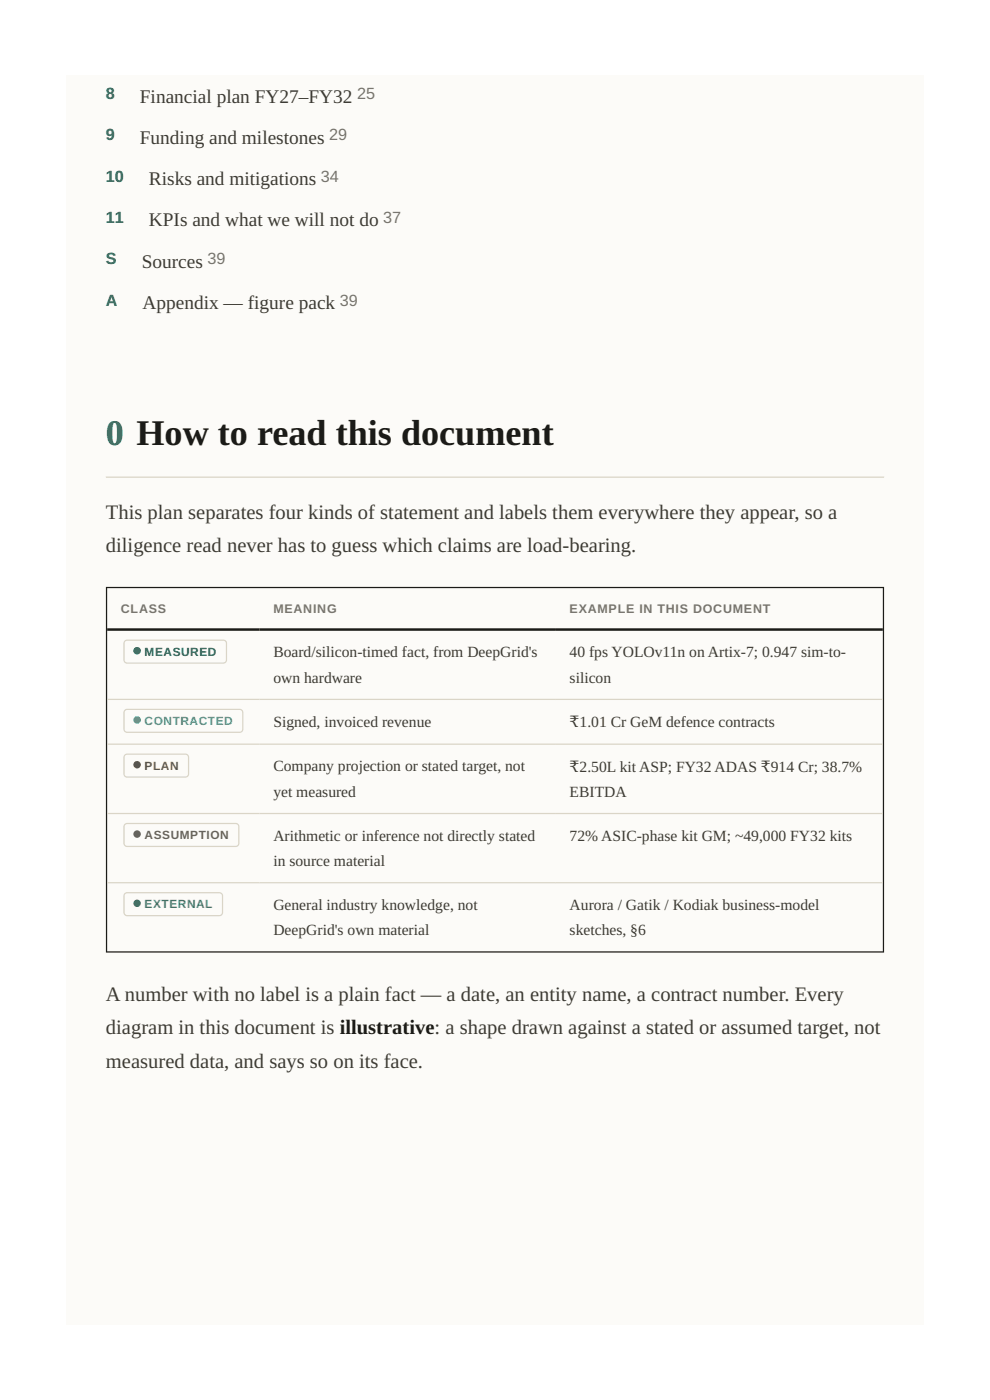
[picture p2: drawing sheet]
<svg xmlns="http://www.w3.org/2000/svg" width="210mm" height="297mm" viewBox="0 0 210 297" stroke-linecap="round" stroke-linejoin="round" font-family="sans-serif">
<defs><g id="words">
<text font-size="7.7" fill="#0f6e56" x="22.5" y="94.3">0 How to read this document</text>
<g font-size="4.4" fill="#3d3b34">
<text x="22.5" y="110.1">This plan separates four kinds of statement and labels them everywhere they appear, so a</text>
<text x="22.5" y="117.2">diligence read never has to guess which claims are load-bearing.</text>
<text x="22.5" y="212.4">A number with no label is a plain fact — a date, an entity name, a contract number. Every</text>
<text x="22.5" y="219.5">diagram in this document is illustrative: a shape drawn against a stated or assumed target, not</text>
<text x="22.5" y="226.5">measured data, and says so on its face.</text>
</g>
<g font-size="4.1" fill="#3d3b34">
<text x="29.7" y="21.8">Financial plan FY27–FY32</text>
<text x="29.7" y="30.5">Funding and milestones</text>
<text x="31.6" y="39.3">Risks and mitigations</text>
<text x="31.6" y="48">KPIs and what we will not do</text>
<text x="30.1" y="56.8">Sources</text>
<text x="30.2" y="65.6">Appendix — figure pack</text>
</g>
<g font-size="3.4" fill="#0f6e56">
<text x="22.5" y="21">8</text>
<text x="22.5" y="29.8">9</text>
<text x="22.5" y="38.6">10</text>
<text x="22.5" y="47.3">11</text>
<text x="22.5" y="56.1">S</text>
<text x="22.5" y="64.8">A</text>
</g>
<g font-size="3.4" fill="#7a7668">
<text x="75.7" y="21">25</text>
<text x="69.8" y="29.8">29</text>
<text x="68.1" y="38.6">34</text>
<text x="81.3" y="47.3">37</text>
<text x="44" y="56.1">39</text>
<text x="72.1" y="64.8">39</text>
</g>
<g font-size="3.3" fill="#3d3b34">
<text x="58" y="139.5">Board/silicon-timed fact, from DeepGrid's</text>
<text x="120.8" y="139.5">40 fps YOLOv11n on Artix-7; 0.947 sim-to-</text>
<text x="58" y="144.8">own hardware</text>
<text x="120.8" y="144.8">silicon</text>
<text x="58" y="154.2">Signed, invoiced revenue</text>
<text x="120.8" y="154.2">₹1.01 Cr GeM defence contracts</text>
<text x="58" y="163.6">Company projection or stated target, not</text>
<text x="120.8" y="163.7">₹2.50L kit ASP; FY32 ADAS ₹914 Cr; 38.7%</text>
<text x="58" y="169">yet measured</text>
<text x="120.8" y="169">EBITDA</text>
<text x="58" y="178.4">Arithmetic or inference not directly stated</text>
<text x="120.8" y="178.4">72% ASIC-phase kit GM; ~49,000 FY32 kits</text>
<text x="58" y="183.7">in source material</text>
<text x="58" y="193">General industry knowledge, not</text>
<text x="120.8" y="193">Aurora / Gatik / Kodiak business-model</text>
<text x="58" y="198.4">DeepGrid's own material</text>
<text x="120.8" y="198.4">sketches, §6</text>
</g>
<g font-size="2.6" fill="#7a7668">
<text x="25.6" y="129.9">CLASS</text>
<text x="58" y="129.9">MEANING</text>
<text x="120.8" y="129.9">EXAMPLE IN THIS DOCUMENT</text>
</g>
<text font-size="2.5" fill="#0f6e56" x="30.7" y="139.1">MEASURED</text>
<text font-size="2.5" fill="#19b8a6" x="30.7" y="153.8">CONTRACTED</text>
<text font-size="2.5" fill="#8a5a1e" x="30.7" y="163.3">PLAN</text>
<text font-size="2.5" fill="#6b6458" x="30.7" y="178">ASSUMPTION</text>
<text font-size="2.5" fill="#3f5aa6" x="30.7" y="192.7">EXTERNAL</text>
</g></defs>
<path d="M14 16h182v265h-182z" fill="#fcfbf8"/>
<path d="M22.5 101.1h165zM22.5 101.1h165v.3h-165z" fill-rule="evenodd" fill="#dad5c7"/>
<path d="M22.7 124.8h164.6v77h-164.6zM22.5 124.5h165v77.6h-165z" fill-rule="evenodd" fill="#1b1b18"/>
<path d="M22.7 148.4h164.6M22.7 157.9h164.6M22.7 172.6h164.6M22.7 187.3h164.6" fill="none" stroke="#dad5c7" stroke-width=".26"/>
<path d="M22.7 133.6h164.6" fill="none" stroke="#1b1b18" stroke-width=".53"/>
<path d="M26.5 136.2l.5-.3h20.4l.4 .3 .1 .3v3.5l-.1 .3-.4 .2h-20.4l-.5-.2-.1-.3zM26.4 135.9l.6-.2h20.4a.8 .8 0 0 1 .8 .8v3.5a.8 .8 0 0 1-.8 .8h-20.4a.8 .8 0 0 1-.8-.8v-3.5z" fill-rule="evenodd" fill="#dad5c7"/>
<path d="M28.3 137.3h1.6v1.5h-1.6z" fill="#0f6e56"/>
<path d="M26.5 150.9l.5-.3h23.8l.5 .3 .1 .2v3.6l-.1 .3-.5 .2h-23.8l-.5-.2-.1-.3zM26.4 150.6l.6-.2h23.8a.8 .8 0 0 1 .8 .7v3.6a.8 .8 0 0 1-.8 .8h-23.8a.8 .8 0 0 1-.8-.8v-3.6z" fill-rule="evenodd" fill="#dad5c7"/>
<path d="M28.3 151.9h1.6v1.6h-1.6z" fill="#19b8a6"/>
<path d="M26.5 160.4l.5-.3 12.6 .1 .3 .4-.1 3.9-.5 .2-12.6-.1-.3-.4zM26.4 160.1l.6-.2h12.3a.8 .8 0 0 1 .8 .7v3.6a.8 .8 0 0 1-.8 .8h-12.3a.8 .8 0 0 1-.8-.8v-3.6z" fill-rule="evenodd" fill="#dad5c7"/>
<path d="M28.3 161.4h1.6v1.6h-1.6z" fill="#8a5a1e"/>
<path d="M26.5 175.1l.5-.3h23l.5 .3v.3v3.5v.3l-.5 .2h-23l-.5-.2-.1-.3zM26.4 174.8l.6-.2h23a.8 .8 0 0 1 .8 .8v3.5a.8 .8 0 0 1-.8 .8h-23a.8 .8 0 0 1-.8-.8v-3.5z" fill-rule="evenodd" fill="#dad5c7"/>
<path d="M28.3 176.2h1.6v1.5h-1.6z" fill="#6b6458"/>
<path d="M26.5 189.8l.5-.3h19.5l.5 .3 .1 .2v3.6l-.1 .3-.5 .2h-19.5l-.5-.2-.1-.3zM26.4 189.5l.6-.2h19.5a.8 .8 0 0 1 .8 .7v3.6a.8 .8 0 0 1-.8 .8h-19.5a.8 .8 0 0 1-.8-.8v-3.6z" fill-rule="evenodd" fill="#dad5c7"/>
<path d="M28.3 190.8h1.6v1.6h-1.6z" fill="#3f5aa6"/>
<use href="#words"/>
</svg>
